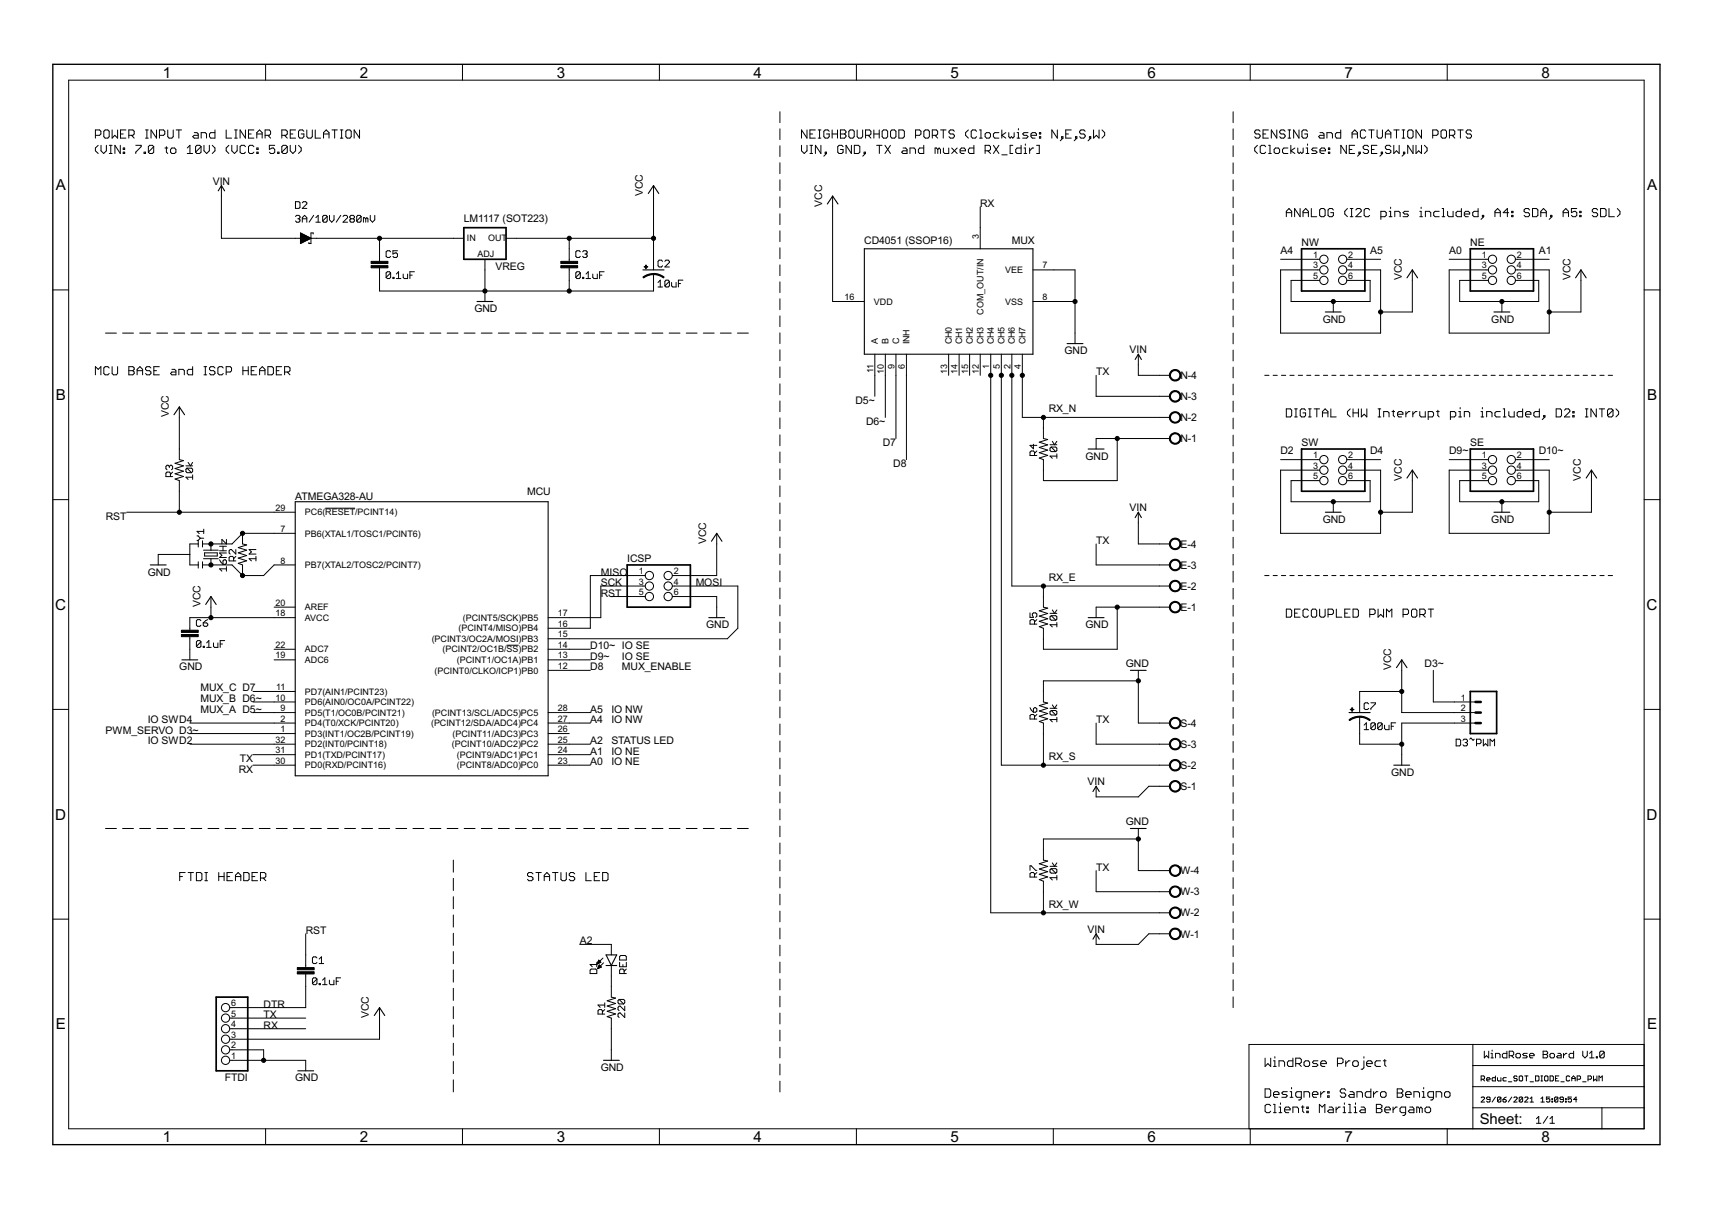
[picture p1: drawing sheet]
<svg xmlns="http://www.w3.org/2000/svg" width="297mm" height="210mm" viewBox="0 0 297 210" stroke-linecap="round" stroke-linejoin="round" font-family="sans-serif">
<defs><g id="words">
<g font-size="2.9">
<text x="28.3" y="13.5">1</text>
<text x="62.4" y="13.5">2</text>
<text x="96.6" y="13.5">3</text>
<text x="130.8" y="13.5">4</text>
<text x="164.9" y="13.5">5</text>
<text x="199.1" y="13.5">6</text>
<text x="233.3" y="13.5">7</text>
<text x="267.4" y="13.5">8</text>
<text x="9.7" y="33">A</text>
<text x="285.8" y="33">A</text>
<text x="9.7" y="69.4">B</text>
<text x="285.8" y="69.4">B</text>
<text x="9.6" y="105.8">C</text>
<text x="285.7" y="105.8">C</text>
<text x="9.6" y="142.2">D</text>
<text x="285.7" y="142.2">D</text>
<text x="9.7" y="178.6">E</text>
<text x="285.8" y="178.6">E</text>
<text x="256.7" y="195">Sheet:</text>
<text x="28.3" y="198.1">1</text>
<text x="62.4" y="198.1">2</text>
<text x="96.6" y="198.1">3</text>
<text x="130.8" y="198.1">4</text>
<text x="164.9" y="198.1">5</text>
<text x="199.1" y="198.1">6</text>
<text x="233.3" y="198.1">7</text>
<text x="267.4" y="198.1">8</text>
</g>
<g font-size="2">
<text x="36.9" y="32">VIN</text>
<text x="111.6" y="34" transform="rotate(-90 111.6 34)">VCC</text>
<text x="142.6" y="35.8" transform="rotate(-90 142.6 35.8)">VCC</text>
<text x="170.1" y="35.8">RX</text>
<text x="80.5" y="38.6">LM1117 (SOT223)</text>
<text x="86" y="46.8">VREG</text>
<text x="150" y="42.2">CD4051 (SSOP16)</text>
<text x="175.6" y="42.2">MUX</text>
<text x="222.2" y="44.1">A4</text>
<text x="225.8" y="42.7">NW</text>
<text x="237.7" y="44.1">A5</text>
<text x="251.4" y="44.1">A0</text>
<text x="255.1" y="42.7">NE</text>
<text x="267" y="44.1">A1</text>
<text x="243.2" y="48.6" transform="rotate(-90 243.2 48.6)">VCC</text>
<text x="272.5" y="48.6" transform="rotate(-90 272.5 48.6)">VCC</text>
<text x="82.3" y="54.1">GND</text>
<text x="229.5" y="56">GND</text>
<text x="258.7" y="56">GND</text>
<text x="184.7" y="61.4">GND</text>
<text x="190.2" y="65.1">TX</text>
<text x="196" y="61.3">VIN</text>
<text x="204.8" y="65.7">N-4</text>
<text x="148.4" y="70">D5~</text>
<text x="182" y="71.5">RX_N</text>
<text x="204.8" y="69.4">N-3</text>
<text x="29.3" y="72.4" transform="rotate(-90 29.3 72.4)">VCC</text>
<text x="150.3" y="73.7">D6~</text>
<text x="153.2" y="77.3">D7</text>
<text x="204.8" y="76.7">N-1</text>
<text x="204.8" y="73.1">N-2</text>
<text x="225.8" y="77.4">SW</text>
<text x="255.1" y="77.4">SE</text>
<text x="155" y="81">D8</text>
<text x="188.4" y="79.7">GND</text>
<text x="222.2" y="78.8">D2</text>
<text x="237.7" y="78.8">D4</text>
<text x="243.2" y="83.4" transform="rotate(-90 243.2 83.4)">VCC</text>
<text x="251.4" y="78.8">D9~</text>
<text x="267" y="78.8">D10~</text>
<text x="274.3" y="83.4" transform="rotate(-90 274.3 83.4)">VCC</text>
<text x="51.2" y="86.7">ATMEGA328-AU</text>
<text x="91.4" y="85.9">MCU</text>
<text x="196" y="88.7">VIN</text>
<text x="18.4" y="90.1">RST</text>
<text x="122.5" y="94.4" transform="rotate(-90 122.5 94.4)">VCC</text>
<text x="190.2" y="94.4">TX</text>
<text x="204.8" y="95">E-4</text>
<text x="229.5" y="90.7">GND</text>
<text x="258.7" y="90.7">GND</text>
<text x="25.6" y="99.8">GND</text>
<text x="104.2" y="99.8">MISO</text>
<text x="104.2" y="101.7">SCK</text>
<text x="108.8" y="97.6">ICSP</text>
<text x="120.7" y="101.7">MOSI</text>
<text x="182" y="100.8">RX_E</text>
<text x="204.8" y="98.6">E-3</text>
<text x="34.8" y="105.3" transform="rotate(-90 34.8 105.3)">VCC</text>
<text x="104.2" y="103.5">RST</text>
<text x="204.8" y="106">E-1</text>
<text x="204.8" y="102.3">E-2</text>
<text x="102.4" y="112.6">D10~ IO SE</text>
<text x="122.5" y="109">GND</text>
<text x="188.4" y="109">GND</text>
<text x="31.1" y="116.3">GND</text>
<text x="34.8" y="119.9">MUX_C D7</text>
<text x="102.4" y="116.3">D8</text>
<text x="102.4" y="114.5">D9~</text>
<text x="107.9" y="114.5">IO SE</text>
<text x="107.9" y="116.3">MUX_ENABLE</text>
<text x="195.3" y="115.7">GND</text>
<text x="241.4" y="116.3" transform="rotate(-90 241.4 116.3)">VCC</text>
<text x="247.2" y="115.7">D3~</text>
<text x="25.6" y="125.4">IO SWD4</text>
<text x="34.8" y="123.6">MUX_A D5~</text>
<text x="34.8" y="121.8">MUX_B D6~</text>
<text x="102.4" y="123.6">A5</text>
<text x="102.4" y="125.4">A4</text>
<text x="106.1" y="123.6">IO NW</text>
<text x="106.1" y="125.4">IO NW</text>
<text x="190.2" y="125.4">TX</text>
<text x="18.3" y="127.3">PWM_SERVO D3~</text>
<text x="25.6" y="129.1">IO SWD2</text>
<text x="102.4" y="130.9">A1</text>
<text x="102.4" y="129.1">A2</text>
<text x="106.1" y="130.9">IO NE</text>
<text x="106.1" y="129.1">STATUS LED</text>
<text x="182" y="131.8">RX_S</text>
<text x="204.8" y="129.7">S-3</text>
<text x="204.8" y="126.1">S-4</text>
<text x="41.4" y="134">RX</text>
<text x="41.6" y="132.2">TX</text>
<text x="102.4" y="132.7">A0</text>
<text x="106.1" y="132.7">IO NE</text>
<text x="188.7" y="136.2">VIN</text>
<text x="204.8" y="137">S-1</text>
<text x="204.8" y="133.4">S-2</text>
<text x="241.4" y="134.6">GND</text>
<text x="195.3" y="143.2">GND</text>
<text x="190.2" y="151">TX</text>
<text x="204.8" y="155.3">W-3</text>
<text x="204.8" y="151.7">W-4</text>
<text x="53" y="162">RST</text>
<text x="182" y="157.4">RX_W</text>
<text x="188.7" y="161.8">VIN</text>
<text x="204.8" y="159">W-2</text>
<text x="100.6" y="163.8">A2</text>
<text x="204.8" y="162.6">W-1</text>
<text x="45.7" y="178.5">RX</text>
<text x="45.7" y="176.6">TX</text>
<text x="45.7" y="174.8">DTR</text>
<text x="64" y="176.6" transform="rotate(-90 64 176.6)">VCC</text>
<text x="104.2" y="185.8">GND</text>
<text x="39" y="187.5">FTDI</text>
<text x="51.2" y="187.6">GND</text>
</g>
<g font-size="1.7">
<text x="81" y="41.9">IN</text>
<text x="84.7" y="41.9">OUT</text>
<text x="169.8" y="41.5" transform="rotate(-90 169.8 41.5)">3</text>
<text x="82.9" y="44.6">ADJ</text>
<text x="174.4" y="47.4">VEE</text>
<text x="180.9" y="46.6">7</text>
<text x="227.9" y="44.7">1</text>
<text x="227.9" y="46.6">3</text>
<text x="233.9" y="44.7">2</text>
<text x="233.9" y="46.6">4</text>
<text x="257.1" y="44.7">1</text>
<text x="257.1" y="46.6">3</text>
<text x="263.2" y="44.7">2</text>
<text x="263.2" y="46.6">4</text>
<text x="146.5" y="52">16</text>
<text x="151.6" y="52.8">VDD</text>
<text x="174.4" y="52.9">VSS</text>
<text x="180.9" y="52">8</text>
<text x="227.9" y="48.4">5</text>
<text x="233.9" y="48.4">6</text>
<text x="257.1" y="48.4">5</text>
<text x="263.2" y="48.4">6</text>
<text x="152.3" y="59.8" transform="rotate(-90 152.3 59.8)">A</text>
<text x="154.2" y="59.8" transform="rotate(-90 154.2 59.8)">B</text>
<text x="156" y="59.8" transform="rotate(-90 156 59.8)">C</text>
<text x="157.8" y="59.8" transform="rotate(-90 157.8 59.8)">INH</text>
<text x="165.1" y="59.8" transform="rotate(-90 165.1 59.8)">CH0</text>
<text x="167" y="59.8" transform="rotate(-90 167 59.8)">CH1</text>
<text x="168.8" y="59.8" transform="rotate(-90 168.8 59.8)">CH2</text>
<text x="170.6" y="59.8" transform="rotate(-90 170.6 59.8)">CH3</text>
<text x="170.6" y="54.6" transform="rotate(-90 170.6 54.6)">COM_OUT/IN</text>
<text x="172.4" y="59.8" transform="rotate(-90 172.4 59.8)">CH4</text>
<text x="174.3" y="59.8" transform="rotate(-90 174.3 59.8)">CH5</text>
<text x="176.1" y="59.8" transform="rotate(-90 176.1 59.8)">CH6</text>
<text x="177.9" y="59.8" transform="rotate(-90 177.9 59.8)">CH7</text>
<text x="151.5" y="64.8" transform="rotate(-90 151.5 64.8)">11</text>
<text x="153.4" y="64.9" transform="rotate(-90 153.4 64.9)">10</text>
<text x="155.2" y="64" transform="rotate(-90 155.2 64)">9</text>
<text x="157" y="64" transform="rotate(-90 157 64)">6</text>
<text x="164.3" y="64.9" transform="rotate(-90 164.3 64.9)">13</text>
<text x="166.2" y="64.9" transform="rotate(-90 166.2 64.9)">14</text>
<text x="168" y="64.9" transform="rotate(-90 168 64.9)">15</text>
<text x="169.8" y="64.9" transform="rotate(-90 169.8 64.9)">12</text>
<text x="171.6" y="64" transform="rotate(-90 171.6 64)">1</text>
<text x="173.5" y="64" transform="rotate(-90 173.5 64)">5</text>
<text x="175.3" y="64" transform="rotate(-90 175.3 64)">2</text>
<text x="177.1" y="64" transform="rotate(-90 177.1 64)">4</text>
<text x="227.9" y="79.5">1</text>
<text x="227.9" y="81.3">3</text>
<text x="227.9" y="83.1">5</text>
<text x="233.9" y="79.5">2</text>
<text x="233.9" y="81.3">4</text>
<text x="233.9" y="83.1">6</text>
<text x="257.1" y="79.5">1</text>
<text x="257.1" y="81.3">3</text>
<text x="257.1" y="83.1">5</text>
<text x="263.2" y="79.5">2</text>
<text x="263.2" y="81.3">4</text>
<text x="263.2" y="83.1">6</text>
<text x="47.8" y="88.6">29</text>
<text x="52.9" y="89.4">PC6(RESET/PCINT14)</text>
<text x="48.7" y="92.3">7</text>
<text x="52.9" y="93.1">PB6(XTAL1/TOSC1/PCINT6)</text>
<text x="48.7" y="97.8">8</text>
<text x="52.9" y="98.6">PB7(XTAL2/TOSC2/PCINT7)</text>
<text x="110.8" y="99.6">1</text>
<text x="110.8" y="101.4">3</text>
<text x="116.9" y="99.6">2</text>
<text x="116.9" y="101.4">4</text>
<text x="47.8" y="105.1">20</text>
<text x="47.8" y="106.9">18</text>
<text x="52.9" y="105.9">AREF</text>
<text x="52.9" y="107.7">AVCC</text>
<text x="80.3" y="107.7">(PCINT5/SCK)PB5</text>
<text x="96.8" y="106.9">17</text>
<text x="110.8" y="103.2">5</text>
<text x="116.9" y="103.2">6</text>
<text x="47.8" y="112.4">22</text>
<text x="52.9" y="113.2">ADC7</text>
<text x="74.9" y="111.4">(PCINT3/OC2A/MOSI)PB3</text>
<text x="76.8" y="113.2">(PCINT2/OC1B/SS)PB2</text>
<text x="79.6" y="109.5">(PCINT4/MISO)PB4</text>
<text x="96.8" y="108.7">16</text>
<text x="96.8" y="110.6">15</text>
<text x="96.8" y="112.4">14</text>
<text x="47.8" y="114.2">19</text>
<text x="47.9" y="119.7">11</text>
<text x="52.9" y="115">ADC6</text>
<text x="75.4" y="116.8">(PCINT0/CLKO/ICP1)PB0</text>
<text x="79.3" y="115">(PCINT1/OC1A)PB1</text>
<text x="96.8" y="114.2">13</text>
<text x="96.8" y="116">12</text>
<text x="47.8" y="121.5">10</text>
<text x="48.7" y="123.3">9</text>
<text x="48.7" y="125.2">2</text>
<text x="52.9" y="120.5">PD7(AIN1/PCINT23)</text>
<text x="52.9" y="122.3">PD6(AIN0/OC0A/PCINT22)</text>
<text x="52.9" y="124.2">PD5(T1/OC0B/PCINT21)</text>
<text x="52.9" y="126">PD4(T0/XCK/PCINT20)</text>
<text x="74.8" y="126">(PCINT12/SDA/ADC4)PC4</text>
<text x="75" y="124.2">(PCINT13/SCL/ADC5)PC5</text>
<text x="96.8" y="123.3">28</text>
<text x="96.8" y="125.2">27</text>
<text x="253.5" y="121.5">1</text>
<text x="253.5" y="123.3">2</text>
<text x="253.5" y="125.2">3</text>
<text x="47.8" y="128.8">32</text>
<text x="47.8" y="130.7">31</text>
<text x="48.7" y="127">1</text>
<text x="52.9" y="127.8">PD3(INT1/OC2B/PCINT19)</text>
<text x="52.9" y="129.6">PD2(INT0/PCINT18)</text>
<text x="52.9" y="131.5">PD1(TXD/PCINT17)</text>
<text x="78.4" y="129.6">(PCINT10/ADC2)PC2</text>
<text x="78.5" y="127.8">(PCINT11/ADC3)PC3</text>
<text x="79.3" y="131.5">(PCINT9/ADC1)PC1</text>
<text x="96.8" y="127">26</text>
<text x="96.8" y="128.8">25</text>
<text x="96.8" y="130.7">24</text>
<text x="47.8" y="132.5">30</text>
<text x="52.9" y="133.3">PD0(RXD/PCINT16)</text>
<text x="79.3" y="133.3">(PCINT8/ADC0)PC0</text>
<text x="96.8" y="132.5">23</text>
<text x="40.1" y="178.2">4</text>
<text x="40.1" y="176.4">5</text>
<text x="40.1" y="174.5">6</text>
<text x="40.1" y="183.7">1</text>
<text x="40.1" y="181.9">2</text>
<text x="40.1" y="180">3</text>
</g>
</g></defs>
<g fill="none" stroke="#000" stroke-width=".17">
<path d="M11.9 13.9h273.4v181.9h-273.4zM46.1 11.2v2.7M80.2 11.2v2.7M114.4 11.2v2.7M135.3 19.4v1.9M148.6 11.2v2.7M182.8 11.2v2.7M214 19.4v1.9M216.9 11.2v2.7M251.1 11.2v2.7M16.6 23.5h.7l.2-.3v-.4l-.2-.3h-.7v1.5M17 25.2l-.4 .5v.5l.4 .4"/>
<path d="M17.5 25.2v1l.5 .4 .5-.4v-1M18.2 22.5h.5l.2 .3v.9l-.2 .3h-.5l-.2-.3v-.9zM19 26.6h.5M19 25.2h.5M19.2 25.2v1.4M19.5 22.5v1.5l.4-.5 .5 .5v-1.5M20.9 25.2v1.4l-1-1.4v1.4M20.9 23.2h.5M21.4 26.4h.2v.2h-.2zM21.4 25.7h.2v.2h-.2zM21.8 22.5h-.9v1.5h.9M22.4 23.5h.7l.2-.3v-.4l-.2-.3h-.7v1.5"/>
<path d="M22.8 23.5l.5 .5M23.6 25.2h.9v.2l-.9 1v.2M25 26.4h.3v.2h-.3zM25.3 22.5h.4M25.3 24h.4M25.5 22.5v1.5M26.7 25.4v1l-.3 .2h-.4l-.3-.2M26.7 25.4l-.3-.2h-.4l-.3 .2v1M26.7 25.4l-1 1M27.2 22.5v1.5l-1-1.5v1.5M27.7 23.5h.7l.2-.3v-.4l-.2-.3h-.7v1.5M28.6 25.7h.5"/>
<path d="M28.9 25.4v1l.2 .2M29.1 22.5v1.2l.2 .3h.5l.3-.3v-1.2M29.8 25.7h.5l.2 .2v.5l-.2 .2h-.5l-.2-.2v-.5zM30.6 22.5h.9M31 22.5v1.5M32.5 26.6h.9M32.5 25.7l.5-.5v1.4M33.7 23h.5l.2 .2v.8h-.7l-.3-.3 .3-.2h.7M34.9 25.4v1l-.3 .2h-.4l-.3-.2M34.9 25.4l-.3-.2h-.4l-.3 .2v1M34.9 25.4l-1 1M34.9 24v-1h.7l.2 .2v.8"/>
<path d="M35.4 25.2v1l.5 .4 .4-.4v-1M36.8 25.2l.5 .5v.5l-.5 .4M37.3 22.5v1.5h-.7l-.3-.3v-.5l.3-.2h.7M38.4 32.2v9.1h42.1M39.2 22.5v1.5h1M39.7 25.2l-.5 .5v.5l.5 .4M40.2 25.2v1l.5 .4 .4-.4v-1M40.7 22.5h.5M40.7 24h.5M40.9 22.5v1.5M42.6 22.5v1.5l-.9-1.5v1.5M42.6 25.4l-.2-.2h-.5l-.2 .2v1l.2 .2h.5l.2-.2"/>
<path d="M43.1 23.2h.5M44 22.5h-.9v1.5h.9M44 25.4l-.2-.2h-.5l-.2 .2v1l.2 .2h.5l.2-.2M44.6 23.2h.9M44.6 24v-1l.4-.5 .5 .5v1M44.6 25.7h.2v.2h-.2zM44.6 26.4h.2v.2h-.2zM46 23.5h.7l.2-.3v-.4l-.2-.3h-.7v1.5M46.5 23.5l.4 .5M47.7 25.2h-1v.7l.5-.2h.2l.3 .2v.5l-.3 .2h-.4l-.3-.2M48.2 26.4h.2v.2h-.2zM48.9 23.5h.7l.2-.3v-.4l-.2-.3h-.7v1.5"/>
<path d="M49.4 23.5l.4 .5M49.8 25.4v1l-.2 .2h-.5l-.2-.2M49.8 25.4l-.2-.2h-.5l-.2 .2v1M49.8 25.4l-.9 1M50.4 25.2v1l.4 .4 .5-.4v-1M50.4 23.2h.4M51.3 37.5l.2-.1h.4l.1 .1v.3l-.1 .2M51.3 35h.6l.1 .2v.8l-.1 .2h-.6zM51.3 22.5h-.9v1.5h.9M51.7 38h.2M51.8 25.2l.5 .5v.5l-.5 .4M51.9 38l.1 .1-.1 .4h-.4l-.2-.2"/>
<path d="M52.5 38h.7M52.5 38.5v-.7l.4-.4 .3 .4v.7M52.5 35.2l.1-.2h.4l.2 .2v.2l-.7 .8h.7M52.7 22.8l-.2-.3h-.5l-.2 .3v.9l.2 .3h.5l.2-.3v-.5h-.4M53.2 22.5v1.2l.3 .3h.5l.2-.3v-1.2M54.4 37.4l-.8 1.1M54.7 22.5v1.5h.9M54.8 38.5h.8M54.8 37.8l.4-.4v1.1M56.1 23.2h1M56.1 24v-1l.5-.5 .5 .5v1M56.8 37.5l-.2-.1h-.4l-.2 .1v.8"/>
<path d="M56.8 37.5v.8l-.2 .2h-.4l-.2-.2M56.8 37.5l-.8 .8M57.2 37.4v.7l.4 .4 .4-.4v-.7M57.6 22.5h.9M58.1 22.5v1.5M59 22.5h.5M59 24h.5M59.1 37.4l-.8 1.1M59.3 22.5v1.5M59.5 37.5l.2-.1h.4l.2 .1v.3l-.8 .7h.8M60.2 22.5h.5l.2 .3v.9l-.2 .3h-.5l-.2-.3v-.9zM60.9 38l-.2-.2v-.3l.2-.1h.4l.2 .1v.3l-.2 .2"/>
<path d="M60.9 38h.4M60.9 38l-.2 .1 .2 .4h.4l.2-.2-.2-.3M62.4 22.5v1.5l-1-1.5v1.5M62.7 37.5l-.2-.1h-.4l-.2 .1v.8M62.7 37.5v.8l-.2 .2h-.4l-.2-.2M62.7 37.5l-.8 .8M63.5 38l-.4-.2v.7M63.5 38v.5M63.5 38l.1-.2 .2 .2v.5M64.2 37.4v.7l.4 .4 .4-.4v-.7M113.4 32.2v14.6M135.3 22.4v1.8"/>
<path d="M135.3 25.3v1.9M135.3 28.2v1.9M135.3 31.2v1.9M135.3 34.1v1.9M135.3 37.1v1.9M139.1 25.2v1l.4 .4 .5-.4v-1M140 22.5v1.5l-.9-1.5v1.5M140.5 23.2h.5M140.5 26.6h.5M140.5 25.2h.5M140.8 25.2v1.4M141.5 22.5h-1v1.5h1"/>
<path d="M142 22.5h.4M142 24h.4M142.2 22.5v1.5M142.4 25.2v1.4l-.9-1.4v1.4M143.2 26.4h.2v.2h-.2zM143.4 26.6l-.5 .5M143.9 22.8l-.3-.3h-.4l-.3 .3v.9l.3 .3h.4l.3-.3v-.5h-.5M144.4 23.2h.9M144.4 22.5v1.5M144.5 34v18.3h5.5M145.3 22.5v1.5M145.8 22.5h.7l.3 .3v.2l-.3 .2 .3 .3v.2l-.3 .3h-.7z"/>
<path d="M145.8 23.2h.7M146.3 25.4l-.3-.2h-.4l-.2 .2v1l.2 .2h.4l.3-.2v-.5h-.5M147.5 22.5h.5l.2 .3v.9l-.2 .3h-.5l-.2-.3v-.9zM147.7 25.2v1.4l-.9-1.4v1.4M148.2 25.2h.7l.3 .2v1l-.3 .2h-.7zM148.7 22.5v1.2l.2 .3h.5l.3-.3v-1.2M149.9 26.4h.3v.2h-.3zM150.2 26.6l-.5 .5M150.2 23.5h.7l.2-.3v-.4l-.2-.3h-.7v1.5M150.6 23.5l.5 .5M151.6 23.2h.9M151.6 22.5v1.5"/>
<path d="M152.1 25.2h.9M152.5 22.5v1.5M152.6 25.2v1.4M153.3 22.5h.5l.2 .3v.9l-.2 .3h-.5l-.2-.3v-.9zM153.5 25.2l1 1.4M154.5 25.2l-1 1.4M154.5 22.8l.2-.3h.5l.2 .3v.9l-.2 .3h-.5l-.2-.3zM156 22.5h.7l.2 .3v.9l-.2 .3h-.7zM156.7 25.7h.4l.3 .2v.7h-.7l-.3-.2 .3-.2h.7M157.9 26.6v-.9h.7l.2 .2v.7M158.9 23.5h.7l.2-.3v-.4l-.2-.3h-.7v1.5M160.3 25.2v1.4h-.7l-.3-.2v-.5l.3-.2h.7"/>
<path d="M160.3 22.8l.2-.3h.5l.2 .3v.9l-.2 .3h-.5l-.2-.3zM161.8 23.5h.7l.2-.3v-.4l-.2-.3h-.7v1.5M162.2 23.5l.5 .5M162.7 25.9l-.2-.2h-.3v.9M162.7 25.9v.7M162.7 25.9l.2-.2 .3 .2v.7M163.2 22.5h.9M163.7 22.5v1.5M163.7 25.7v.7l.2 .2h.7v-.9M165.1 25.7l1 .9M165.6 22.8l-.2-.3h-.5l-.2 .3v.2l.2 .2h.5l.2 .3v.2l-.2 .3h-.5l-.2-.3M166.1 25.7l-1 .9"/>
<path d="M166.6 26.2h.9v-.3l-.2-.2h-.5l-.2 .2v.5l.2 .2h.5M168 22.5l-.5 .5v.5l.5 .5M169 25.2v1.4h-.7l-.3-.2v-.5l.3-.2h.7M169.4 22.8l-.2-.3h-.5l-.2 .3v.9l.2 .3h.5l.2-.3M169.9 22.5h.3v1.5M169.9 24h.5M170.1 35.9v7.3M170.9 23.2l.3-.2h.4l.3 .2v.5l-.3 .3h-.4l-.3-.3zM170.9 26.2h.7l.3-.3v-.5l-.3-.2h-.7v1.4M171.4 26.2l.5 .4M172.4 25.2l.9 1.4M173.3 23h-.7l-.2 .2v.5l.2 .3h.7"/>
<path d="M173.3 25.2l-.9 1.4M173.8 22.5v1.5M173.8 26.9h1M174.5 23l-.7 .5 .7 .5M175 23v.7l.3 .3 .2-.3 .2 .3 .3-.3v-.7M175.7 25.2h-.4v1.4h.4M176.5 24h.4M176.5 23h.2v1M176.7 22.3v.2M177.2 25.2v1.4h-.7l-.3-.2v-.5l.3-.2h.7M177.7 26.6h.4M177.7 25.7h.2v.9"/>
<path d="M177.9 25v.2M178.4 23h-.7l-.3 .2 .3 .3h.4l.3 .2-.3 .3h-.7M178.6 25.7v.9M178.9 23.5h.9v-.3l-.2-.2h-.5l-.2 .2v.5l.2 .3h.5M179.3 25.7h-.2l-.5 .5M179.9 25.2h.4v1.4h-.4M180.3 23.7h.3v.3h-.3zM180.3 23h.3v.2h-.3zM183.5 22.5v1.5l-1-1.5v1.5M184.2 23.7h.2v.3h-.2zM184.4 24l-.4 .4M184.9 23.2h.5"/>
<path d="M185.9 22.5h-1v1.5h1M186.6 23.7h.2v.3h-.2zM186.8 24l-.4 .4M188.3 22.8l-.3-.3h-.4l-.3 .3v.2l.3 .2h.4l.3 .3v.2l-.3 .3h-.4l-.3-.3M189 23.7h.3v.3h-.3zM189.3 24l-.5 .4M189.7 22.5v1.5l.5-.5 .5 .5v-1.5M191.2 22.5l.5 .5v.5l-.5 .5M214 22.4v1.8M214 25.3v1.9M214 28.3v1.8M214 31.2v1.9"/>
<path d="M214 34.2v1.8M214 37.1v1.9M218.2 25.2l-.5 .5v.5l.5 .4M218.6 22.8l-.2-.3h-.5l-.2 .3v.2l.2 .2h.5l.2 .3v.2l-.2 .3h-.5l-.2-.3M219.1 23.2h.5M219.6 25.4l-.2-.2h-.5l-.2 .2v1l.2 .2h.5l.2-.2M220.1 22.5h-1v1.5h1M220.1 26.6h.5M220.1 25.2h.2v1.4M221.3 25.7h.5l.2 .2v.5l-.2 .2h-.5l-.2-.2v-.5zM221.5 22.5v1.5l-.9-1.5v1.5M223 22.8l-.3-.3h-.4l-.3 .3v.2l.3 .2h.4l.3 .3v.2l-.3 .3h-.4l-.3-.3"/>
<path d="M223.2 37.6v-.9l.4-.5 .5 .5v.9M223.2 36.9h.9M223.5 25.7h-.7l-.3 .2v.5l.3 .2h.7M223.5 22.5h.4M223.5 24h.4M223.7 22.5v1.5M224 25.2v1.4M224.7 25.7l-.7 .5 .7 .4M225.2 25.7v.7l.2 .2 .2-.2 .3 .2 .2-.2v-.7M225.4 22.5v1.5l-.9-1.5v1.5M225.6 36.2v1.4l-1-1.4v1.4M226.1 37.6v-.9l.4-.5 .5 .5v.9"/>
<path d="M226.1 36.9h.9M226.6 26.6h.5M226.6 25.7h.3v.9M226.8 22.8l-.2-.3h-.5l-.2 .3v.9l.2 .3h.5l.2-.3v-.5h-.4M226.9 25v.2M227.5 36.2v1.4h1M228.5 25.7h-.7l-.2 .2 .2 .3h.5l.2 .2-.2 .2h-.7M229 23h.5l.2 .2v.8h-.7l-.2-.3 .2-.2h.7M229 26.2h1v-.3l-.3-.2h-.4l-.3 .2v.5l.3 .2h.4M229.2 36.2h.5l.2 .2v1l-.2 .2h-.5l-.2-.2v-1zM230.2 24v-1h.7l.3 .2v.8M230.5 26.4h.2v.2h-.2z"/>
<path d="M230.5 25.7h.2v.2h-.2zM231.4 36.4l-.3-.2h-.4l-.3 .2v1l.3 .2h.4l.3-.2v-.5h-.5M232.6 22.5v1.5h-.7l-.2-.3v-.5l.2-.2h.7M233.6 25.2v1.4l-1-1.4v1.4M233.8 36.2l-.5 .5v.4l.5 .5M234.1 25.9h.5M234.3 37.6h.4M234.3 36.2h.4M234.5 36.2v1.4M234.6 23.2h.9M234.6 24v-1l.5-.5 .4 .5v1M235 25.2h-.9v1.4h.9"/>
<path d="M235.2 36.4l.3-.2h.4l.3 .2v.3l-1 .9h1M235.8 26.4h.2v.2h-.2zM236 26.6l-.5 .5M237 22.8l-.3-.3h-.4l-.3 .3v.9l.3 .3h.4l.3-.3M237.4 25.4l-.2-.2h-.5l-.2 .2v.3l.2 .2h.5l.2 .3v.2l-.2 .2h-.5l-.2-.2M237.5 22.5h.9M237.6 36.4l-.2-.2h-.5l-.2 .2v1l.2 .2h.5l.2-.2M238 25.9h.4M238 22.5v1.5M238.9 25.2h-.9v1.4h.9M238.9 22.5v1.2l.3 .3h.4l.3-.3v-1.2M239.6 37.6h.7l.2-.2v-.5l-.2-.2h-.7v1.4"/>
<path d="M239.6 26.4h.3v.2h-.3zM239.9 26.6l-.5 .5M240.4 23.2h.9M240.4 24v-1l.5-.5 .4 .5v1M241 37.6h.5M241 36.7h.3v.9M241.3 35.9v.3M241.3 25.4l-.2-.2h-.5l-.2 .2v.3l.2 .2h.5l.2 .3v.2l-.2 .2h-.5l-.2-.2M241.8 22.5h1M241.8 25.2v1.4l.5-.4 .5 .4v-1.4M242 37.6v-.9h.7l.2 .2v.7M242.3 22.5v1.5"/>
<path d="M243.3 22.5h.4M243.3 24h.4M243.5 26.4h.2v.2h-.2zM243.5 22.5v1.5M243.7 26.6l-.4 .5M244.4 36.7h-.7l-.3 .2 .3 .2h.5l.2 .3-.2 .2h-.8M244.5 22.5h.4l.3 .3v.9l-.3 .3h-.4l-.3-.3v-.9zM245.2 25.2v1.4l-1-1.4v1.4M245.7 25.2v1.4l.4-.4 .5 .4v-1.4M246.3 37.6h.5M246.3 36.7h.3v.9M246.6 35.9v.3"/>
<path d="M246.6 22.5v1.5l-.9-1.5v1.5M247.1 25.2l.5 .5v.5l-.5 .4M247.3 37.6v-.9h.7l.2 .2v.7M248.6 23.5h.7l.2-.3v-.4l-.2-.3h-.7v1.5M249.7 36.7h-.7l-.2 .2v.5l.2 .2h.7M250.2 37.6h.5M250.2 36.2h.2v1.4M250.3 22.5h.4l.3 .3v.9l-.3 .3h-.4l-.3-.3v-.9zM251.2 36.7v.7l.2 .2h.7v-.9M251.5 23.5h.7l.2-.3v-.4l-.2-.3h-.7v1.5M251.9 23.5l.5 .5M252.9 22.5h1"/>
<path d="M253.4 22.5v1.5M253.6 36.2v1.4h-.7l-.3-.2v-.5l.3-.2h.7M254.1 37.1h.9v-.2l-.2-.2h-.5l-.2 .2v.5l.2 .2h.5M255.3 22.8l-.2-.3h-.5l-.2 .3v.2l.2 .2h.5l.2 .3v.2l-.2 .3h-.5l-.2-.3M256.5 36.2v1.4h-.7l-.3-.2v-.5l.3-.2h.7M257.2 37.4h.2v.2h-.2zM257.4 37.6l-.4 .5M259.4 36.9h.9M259.4 37.6v-.9l.4-.5 .5 .5v.9M261.8 36.9h-1l.7-.7v1.4M262.3 37.4h.2v.2h-.2zM262.3 36.7h.2v.2h-.2z"/>
<path d="M265.4 36.4l-.2-.2h-.5l-.3 .2v.3l.3 .2h.5l.2 .2v.3l-.2 .2h-.5l-.3-.2M265.9 36.2h.7l.2 .2v1l-.2 .2h-.7zM267.3 36.9h1M267.3 37.6v-.9l.5-.5 .5 .5v.9M269 37.4h.3v.2h-.3zM269.3 37.6l-.5 .5M271.2 37.6v-.9l.5-.5 .4 .5v.9M271.2 36.9h.9M273.6 36.2h-1v.7l.5-.2h.2l.3 .2v.5l-.3 .2h-.4l-.3-.2M274.1 37.4h.2v.2h-.2zM274.1 36.7h.2v.2h-.2zM277.2 36.4l-.2-.2h-.5l-.2 .2v.3l.2 .2h.5l.2 .2v.3l-.2 .2h-.5l-.2-.2"/>
<path d="M277.7 36.2h.7l.3 .2v1l-.3 .2h-.7zM279.2 36.2v1.4h.9M280.6 36.2l.5 .5v.4l-.5 .5M9.2 50.3h2.7M18.3 57.8h1.9M21.3 57.8h1.9M24.2 57.8h1.9M27.2 57.8h1.9M30.2 57.8h1.8M33.1 57.8h1.9M36.1 57.8h1.9M39.1 57.8h1.8"/>
<path d="M42 57.8h1.9M45 57.8h1.9M47.9 57.8h1.9M50.9 57.8h1.9M52.1 40.4l1.9 .9-1.9 .9zM52.1 42.2h.1M52.1 42.1h.3M52.1 42h.5M52.1 42h.6M52.1 41.9h.8M52.1 41.8h.9M52.1 41.7h1.1"/>
<path d="M52.1 41.7h1.2M52.1 41.6h1.4M52.1 41.5h1.5M52.1 41.4h1.7M52.1 41.3h1.7M52.1 41.2h1.6M52.1 41.1h1.4M52.1 41h1.2M52.1 40.9h1.1M52.1 40.9h.9M52.1 40.8h.8M52.1 40.7h.6"/>
<path d="M52.1 40.6h.5M52.1 40.6h.3M52.1 40.5h.2M53.9 57.8h1.9M54.3 40.6v-.2h-.3v1.8h-.4v-.1M56.8 57.8h1.9M59.8 57.8h1.9M62.8 57.8h1.8M65.7 57.8h1.9M65.8 46.5v4h47.6v-3M65.8 41.3v4.1M67.8 47.3l-.2-.2h-.4l-.2 .2v.8"/>
<path d="M67.8 47.3v.8l-.2 .2h-.4l-.2-.2M67.8 43.7l-.2-.2h-.4l-.2 .2v.8l.2 .2h.4l.2-.2M67.8 47.3l-.8 .8M68.2 48.1h.2v.2h-.2zM68.7 57.8h1.9M68.8 48.3h.8M68.8 47.5l.4-.4v1.2M69 43.5h-.8v.6l.4-.2h.2l.2 .2v.4l-.2 .2h-.4l-.2-.2M70 47.5v.6l.1 .2h.6v-.8M71.1 47.7h.4M71.6 57.8h1.9M71.9 47.1h-.8v1.2"/>
<path d="M74.6 57.8h1.9M77.6 57.8h1.9M80.5 57.8h1.9M83.5 57.8h1.9M84.1 45v7.3M86.5 57.8h1.8M87.8 41.3h25.6M89.4 57.8h1.9M92.4 57.8h1.9M95.4 57.8h1.8M98.3 57.8h1.9M98.8 41.3v4.1"/>
<path d="M98.8 46.5v4M100.7 43.7l-.2-.2h-.4l-.2 .2v.8l.2 .2h.4l.2-.2M100.7 47.3l-.2-.2h-.4l-.2 .2v.8M100.7 47.3v.8l-.2 .2h-.4l-.2-.2M100.7 47.3l-.8 .8M101.1 48.1h.2v.2h-.2zM101.1 43.7l.2-.2h.4l.2 .2-.2 .4M101.3 57.8h1.9M101.5 44.1h.2M101.7 48.3h.8M101.7 47.5l.4-.4v1.2M101.7 44.1l.2 .2v.2l-.2 .2h-.4l-.2-.2"/>
<path d="M102.8 47.5v.6l.3 .2h.5v-.8M104 47.7h.4M104.2 57.8h1.9M104.8 47.1h-.8v1.2M107.2 57.8h1.9M110.2 57.8h1.9M113.1 57.8h1.9M114.2 49l.4-.4v1.2M114.2 49.8h.8M115 45.3l-.2-.2h-.4l-.2 .2v.8l.2 .2h.4l.2-.2M115.4 45.3l.1-.2h.4l.2 .2v.2l-.7 .8h.7M116.1 57.8h1.9"/>
<path d="M116.1 48.8v.8l-.2 .2h-.4l-.1-.2M116.1 48.8l-.2-.2h-.4l-.1 .2v.8M116.1 48.8l-.7 .8M116.5 49v.6l.2 .2h.6v-.8M117.7 49.2h.4M118.5 48.6h-.8v1.2M119.1 57.8h1.8M122 57.8h1.9M125 57.8h1.9M128 57.8h1.8M135.3 40v1.9M135.3 43v1.9"/>
<path d="M135.3 46v1.8M135.3 48.9v1.9M135.3 51.8v1.9M135.3 54.8v1.9M135.3 57.7v1.9M179.2 52.3h7.3M179.2 46.8h7.3v12.8M214 40.1v1.8M214 43v1.9M214 46v1.8M214 48.9v1.9M214 51.9v1.8"/>
<path d="M214 54.8v1.9M214 57.8v1.8M222.2 45h6.8M229 48.6h-5v3.7h13.7v-3.7h-4M229 46.8h-6.8v11h17.3v-11h-5.8M231.3 52.3v1.8M233.7 45h5.8M245 46.8v7.3h-5.5M251.4 45h6.8M258.2 48.6h-4.9v3.7h13.7v-3.7h-4.1M258.2 46.8h-6.8v11h17.4v-11h-5.9M260.6 52.3v1.8"/>
<path d="M262.9 45h5.9M274.3 46.8v7.3h-5.5M285.3 50.3h2.7M16.6 65v-1.4l.4 .5 .5-.5v1.4M18.9 63.8l-.2-.2h-.5l-.2 .2v1l.2 .2h.5l.2-.2M19.5 63.6v1.2l.2 .2h.5l.2-.2v-1.2M22.4 63.6h.7l.2 .2v.3l-.2 .2 .2 .2v.3l-.2 .2h-.7zM22.4 64.3h.7M23.8 64.3h.9M23.8 65v-.9l.5-.5 .4 .5v.9M26.2 63.8l-.2-.2h-.5l-.2 .2v.3l.2 .2h.5l.2 .2v.3l-.2 .2h-.5l-.2-.2M26.7 64.3h.5"/>
<path d="M27.6 63.6h-.9v1.4h.9M29.8 64.1h.5l.2 .2v.7h-.7l-.2-.2 .2-.3h.7M31 65v-.9h.7l.3 .2v.7M31.1 70.6v9.1l.7 .2-1.4 .5 1.4 .4-1.4 .5 1.4 .4-1.4 .5 1.4 .5-1.4 .4 .7 .3v5.5M33.4 63.6v1.4h-.7l-.2-.2v-.5l.2-.2h.7M35.4 63.6h.5M35.4 65h.5M35.6 63.6v1.4M37.3 63.8l-.2-.2h-.5l-.3 .2v.3l.3 .2h.5l.2 .2v.3l-.2 .2h-.5l-.3-.2M38.7 63.8l-.2-.2h-.5l-.2 .2v1l.2 .2h.5l.2-.2M39.2 64.5h.7l.3-.2v-.5l-.3-.2h-.7v1.4M42.1 64.3h1"/>
<path d="M42.1 63.6v1.4M43.1 63.6v1.4M43.6 64.3h.5M44.5 63.6h-.9v1.4h.9M45 65v-.9l.5-.5 .5 .5v.9M45 64.3h1M46.5 63.6h.7l.2 .2v1l-.2 .2h-.7zM47.9 64.3h.5M48.9 63.6h-1v1.4h1M49.4 64.5h.7l.2-.2v-.5l-.2-.2h-.7v1.4M49.8 64.5l.5 .5M135.3 60.7v1.9"/>
<path d="M135.3 63.6v1.9M135.3 66.6v1.9M135.3 69.6v1.8M135.3 72.5v1.9M135.3 75.4v1.9M135.3 78.4v1.9M151.8 61.4v7.3M153.6 61.4v11M155.4 61.4v14.7M157.3 61.4v18.3M164.6 61.4v3.7M166.4 61.4v3.7"/>
<path d="M168.2 61.4v3.7M170.1 61.4v3.7M171.9 61.4v96.9h31.1M173.7 61.4v71.3h29.3M175.6 61.4v40.3h27.4M177.4 61.4v11h25.6M179.3 77.1v.8l-.6-.6h1.2M179.5 79v-.6l-.2-.2h-.4l-.2 .2v.6h1.2M179.9 78.2l-.4 .4M181 72.4v3.7l.8 .1-1.5 .5 1.5 .5-1.5 .4 1.5 .5-1.5 .4 1.5 .5-1.5 .5 .7 .2v3.7h12.8v-7.3M182.2 77.2h1.2M182.4 77.6h.8l.2 .1v.4l-.2 .2"/>
<path d="M182.4 77.6l-.2 .1v.4l.2 .2h.8M182.4 77.6l.8 .7M182.6 76.6l.4 .6 .4-.6M183.4 79.1h-1.2l.4 .4M183.4 78.7v.8M190.2 65.1v3.6h12.8M197.5 61.4v3.7h5.5M203 76.1h-12.8v1.8M214 60.7v1.9M214 63.7v1.9M214 66.6v1.9M214 69.6v1.9"/>
<path d="M214 72.5v1.9M214 75.5v1.9M214 78.4v1.9M219.4 65.1h.8M220.9 65.1h.7M222.2 79.7h6.8M222.3 65.1h.8M223.2 70.9h.7l.2 .3v.9l-.2 .2h-.7zM223.8 65.1h.7M224.6 72.3h.5M224.6 70.9h.5M224.9 70.9v1.4"/>
<path d="M225.3 65.1h.7M226.5 71.2l-.2-.3h-.5l-.2 .3v.9l.2 .2h.5l.2-.2v-.5h-.4M226.7 65.1h.7M227 72.3h.5M227 70.9h.5M227.3 70.9v1.4M228 70.9h.9M228.2 65.1h.7M228.5 70.9v1.4M229.4 72.3v-.9l.5-.5 .5 .5v.9M229.4 71.6h1M229.6 65.1h.8"/>
<path d="M230.9 70.9v1.4h.9M231.1 65.1h.7M232.5 65.1h.8M233.7 79.7h5.8M234 65.1h.7M234.3 70.9l-.5 .5v.5l.5 .4M234.8 70.9v1.4M234.8 71.6h.9M235.4 65.1h.8M235.7 70.9v1.4M236.2 70.9v1.4l.5-.4 .5 .4v-1.4M236.9 65.1h.7"/>
<path d="M238.3 65.1h.8M239.1 72.3h.5M239.1 70.9h.5M239.3 70.9v1.4M239.8 65.1h.7M240.1 72.3v-.9h.7l.2 .2v.7M241.2 65.1h.8M241.5 71.4h.5M241.7 71.2v.9l.3 .2M242.5 71.9h.9v-.3l-.2-.2h-.5l-.2 .2v.5l.2 .2h.5M242.7 65.1h.7M243.9 71.4v.9"/>
<path d="M244.2 65.1h.7M244.6 71.4h-.2l-.5 .5M245.1 71.4v.9M245.6 65.1h.7M245.9 71.4h-.3l-.5 .5M246.3 71.4v.7l.3 .2h.7v-.9M247.1 65.1h.7M247.8 72.3h.7l.2-.2v-.5l-.2-.2h-.7v1.4M248.5 65.1h.7M249.2 71.4h.5M249.5 71.2v.9l.2 .2M250 65.1h.7"/>
<path d="M251.4 65.1h.8M251.4 79.7h6.8M251.7 72.3h.6l.3-.2v-.5l-.3-.2h-.6v1.4M252.9 65.1h.7M253.1 72.3h.5M253.1 71.4h.2v.9M253.3 70.7v.2M254.1 72.3v-.9h.7l.2 .2v.7M254.3 65.1h.8M255.8 65.1h.7M257 71.4h.2v.9M257 72.3h.4"/>
<path d="M257.2 70.7v.2M257.2 65.1h.8M257.9 72.3v-.9h.7l.3 .2v.7M258.7 65.1h.7M260.1 65.1h.8M260.3 71.4h-.7l-.2 .2v.5l.2 .2h.7M260.8 72.3h.5M260.8 70.9h.2v1.4M261.6 65.1h.7M261.8 71.4v.7l.2 .2h.7v-.9M262.9 79.7h5.9M263.1 65.1h.7"/>
<path d="M264.2 70.9v1.4h-.7l-.3-.2v-.5l.3-.2h.7M264.5 65.1h.7M264.7 71.9h.9v-.3l-.2-.2h-.5l-.2 .2v.5l.2 .2h.5M266 65.1h.7M267.1 70.9v1.4h-.7l-.3-.2v-.5l.3-.2h.7M267.4 65.1h.7M267.8 72.1h.3v.2h-.3zM268.1 72.3l-.5 .5M268.9 65.1h.7M270 70.9h.7l.2 .3v.9l-.2 .2h-.7zM270.3 65.1h.8M271.4 71.2l.3-.3h.4l.3 .3v.2l-1 .9h1"/>
<path d="M271.8 65.1h.7M272.9 72.1h.2v.2h-.2zM272.9 71.4h.2v.2h-.2zM273.2 65.1h.8M274.7 65.1h.7M275.1 72.3h.4M275.1 70.9h.4M275.3 70.9v1.4M276.1 65.1h.8M277 70.9v1.4l-1-1.4v1.4M277.5 70.9h.9M277.6 65.1h.7"/>
<path d="M277.9 70.9v1.4M279 65.1h.8M279.9 71.2v.9l-.3 .2h-.5l-.2-.2M279.9 71.2l-.3-.3h-.5l-.2 .3v.9M279.9 71.2l-1 .9M280.4 70.9l.4 .5v.5l-.4 .4M9.2 86.7h2.7M22 88.9h29.2M29.4 80.9l-.2-.2h-.2l-.2 .2v.4l.2 .2M29.4 80.9l.2-.2h.2l.2 .2v.4l-.2 .2M29.4 80.9v.2M29.6 82.7v-.6l-.2-.2h-.4l-.2 .2v.6h1.2"/>
<path d="M30 81.9l-.4 .4M32.3 80.8h1.1M32.4 81.2h.8l.2 .2v.4l-.2 .2M32.4 81.2l-.1 .2v.4l.1 .2h.8M32.4 81.2l.8 .8M32.6 80.2l.4 .6 .4-.6M32.9 96.2h-5.4v1.8M33.4 82.8h-1.1l.3 .4M33.4 82.4v.8M34.2 93h.2l.4 .4M34.4 94.4h-1.5v3.6h1.5M34.4 93.8v1.1"/>
<path d="M34.4 97.5v1.1M34.8 93.4l-.4 .3h-.2M34.8 93.4h.5M35.1 98h5.2l1.8 1.8M35.1 93.8v1.1M35.1 97.5v1.1M35.3 96.9h2.6M35.3 95.4h2.6M35.3 92.2h-1.1l.4 .4M35.3 91.8v.8M35.5 95.9h2.2v.6h-2.2zM36.6 94.4v1"/>
<path d="M36.6 96.9v1.1M38.1 97.1l.6 .8M38.1 95.5h1.2M38.1 94.8h1.2M38.7 94.8v.7M38.9 97.1h.2l.2 .2v.4l-.2 .2h-.4v-.6zM39.3 98.7h-1.2l.4 .4M39.3 93.6v.8l-.8-.8v.8M39.3 98.3v.8M39.3 95.9h-1.2l.4 .4-.4 .4h1.2M40.5 97.3v-.6l-.2-.2h-.4l-.1 .2v.6h1.1M40.9 95.3v.8l-.7-.8h-.3l-.1 .2v.4l.1 .2"/>
<path d="M40.9 96.5l-.4 .4M42.1 92.5h9.1M42.1 92.5l-1.8 1.9h-5.2M42.1 92.5v1.9l.7 .1-1.5 .5 1.5 .4-1.5 .5 1.5 .5-1.5 .4 1.5 .5-1.5 .4 .8 .3v1.8M44.4 96.9h-1.2l.4 .4M44.4 96.5v.8M44.4 95.3h-1.2l.4 .4-.4 .4h1.2M51.2 98h-3.6l-1.9 1.8h-3.6M56.4 88.2h5.2M112 99.8h-9.6v9.2h-7.3M124.4 92.5v7.3h-7.8M135.3 81.3v1.9"/>
<path d="M135.3 84.3v1.9M135.3 87.2v1.9M135.3 90.2v1.9M135.3 93.2v1.8M135.3 96.1v1.9M135.3 99v1.9M190.2 94.4v3.6h12.8M197.5 88.9v5.5h5.5M214 81.4v1.9M214 84.3v1.9M214 87.3v1.9M214 90.3v1.8"/>
<path d="M214 93.2v1.9M214 96.2v1.8M214 99.1v1.9M219.4 99.8h.8M220.9 99.8h.7M222.3 99.8h.8M223.8 99.8h.7M225.3 99.8h.7M226.7 99.8h.7M228.2 99.8h.7M229 81.6h-6.8v10.9h17.3v-10.9h-5.8M229 83.4h-5v3.6h13.7v-3.6h-4"/>
<path d="M229.6 99.8h.8M231.1 99.8h.7M231.3 87v1.9M232.5 99.8h.8M234 99.8h.7M235.4 99.8h.8M236.9 99.8h.7M238.3 99.8h.8M239.8 99.8h.7M241.2 99.8h.8M242.7 99.8h.7M244.2 99.8h.7"/>
<path d="M245 81.6v7.3h-5.5M245.6 99.8h.7M247.1 99.8h.7M248.5 99.8h.7M250 99.8h.7M251.4 99.8h.8M252.9 99.8h.7M254.3 99.8h.8M255.8 99.8h.7M257.2 99.8h.8M258.2 81.6h-6.8v10.9h17.4v-10.9h-5.9M258.2 83.4h-4.9v3.6h13.7v-3.6h-4.1"/>
<path d="M258.7 99.8h.7M260.1 99.8h.8M260.6 87v1.9M261.6 99.8h.7M263.1 99.8h.7M264.5 99.8h.7M266 99.8h.7M267.4 99.8h.7M268.9 99.8h.7M270.3 99.8h.8M271.8 99.8h.7M273.2 99.8h.8"/>
<path d="M274.7 99.8h.7M276.1 81.6v7.3h-7.3M276.1 99.8h.8M277.6 99.8h.7M279 99.8h.8M285.3 86.7h2.7M32.9 110.4v4.1M34.9 107.7l-.2-.2h-.4l-.2 .2v.8l.2 .1h.4l.2-.1M34.9 111.3l-.2-.2h-.4l-.2 .2v.8M34.9 111.3v.8l-.2 .2h-.4l-.2-.2M34.9 111.3l-.8 .8M35.3 112.1h.2v.2h-.2z"/>
<path d="M35.3 108.1h.6l.1 .4-.1 .1h-.4l-.2-.1zM35.9 112.3h.7M35.9 111.5l.3-.4v1.2M36 107.5l-.7 .6M36.6 103.5v3.6M37 111.5v.6l.2 .2h.6v-.8M38.2 111.7h.4M39 111.1h-.8v1.2M43.9 120h7.3M47.6 105.3h3.6M47.6 112.6h3.6M47.6 114.5h3.6"/>
<path d="M51.2 107.1h-18.3v2.2M87.9 111.9h2.1M95.1 112.6h7.3M95.1 114.5h7.3M95.1 116.3h7.3M106.1 103.5h5.9M112 101.7h-7.8v5.4h-9.1M116.6 101.7h11.4v7.3l-1.8 1.8h-31.1M116.6 103.5h7.8v3.6M135.3 102v1.9M135.3 104.9v1.9M135.3 107.9v1.9"/>
<path d="M135.3 110.8v1.9M135.3 113.8v1.9M135.3 116.8v1.8M135.3 119.7v1.9M178.7 106.3v.8h.6l-.2-.4 .2-.4h.4l.2 .2v.4l-.2 .2M179.5 108.3v-.6l-.2-.2h-.4l-.2 .2v.6h1.2M179.9 107.5l-.4 .4M181 101.7v3.6l.8 .2-1.5 .5 1.5 .4-1.5 .5 1.5 .4-1.5 .5 1.5 .4-1.5 .5 .7 .3v3.6h12.8v-7.3M182.2 106.4h1.2M182.4 106.8h.8l.2 .2v.4l-.2 .2M182.4 106.8l-.2 .2v.4l.2 .2h.8M182.4 106.8l.8 .8"/>
<path d="M182.6 105.8l.4 .6 .4-.6M183.4 108v.8M183.4 108.4h-1.2l.4 .4M197.5 116.3v9.1h5.5M197.5 118.1h-16.5v3.7l.8 .2-1.5 .4 1.5 .5-1.5 .4 1.5 .5-1.5 .4 1.5 .5-1.5 .5 .7 .2v7.3M203 105.3h-12.8v1.8M214 102.1v1.8M214 105v1.9M214 108v1.8M214 110.9v1.9M214 113.9v1.8M214 116.8v1.9"/>
<path d="M214 119.8v1.8M223.2 105.7h.7l.2 .2v.9l-.2 .3h-.7zM224.6 106.4h.5M225.6 105.7h-1v1.4h1M227 105.9l-.2-.2h-.5l-.2 .2v.9l.2 .3h.5l.2-.3M227.5 105.9l.3-.2h.4l.3 .2v.9l-.3 .3h-.4l-.3-.3zM229 105.7v1.1l.2 .3h.5l.2-.3v-1.1M230.4 106.6h.7l.3-.2v-.5l-.3-.2h-.7v1.4M231.9 105.7v1.4h.9M233.3 106.4h.5M234.3 105.7h-1v1.4h1M234.8 105.7h.7l.2 .2v.9l-.2 .3h-.7z"/>
<path d="M237.7 106.6h.7l.2-.2v-.5l-.2-.2h-.7v1.4M239.1 105.7v1.4l.5-.5 .5 .5v-1.4M240.6 107.1v-1.4l.4 .4 .5-.4v1.4M243.2 120h-7.3v3.6M243.2 114.5v9.1h12.8M243.4 106.6h.8l.2-.2v-.5l-.2-.2h-.8v1.4M244.9 105.9l.2-.2h.5l.2 .2v.9l-.2 .3h-.5l-.2-.3zM246.3 106.6h.8l.2-.2v-.5l-.2-.2h-.8v1.4M246.8 106.6l.5 .5M247.8 105.7h.9M248.3 105.7v1.4M248.7 116.3v5.5h7.3"/>
<path d="M9.2 123.1h2.7M32.9 125.4h18.3M32.9 127.3h18.3M32.9 129.1h18.3M43.9 121.8h7.3M43.9 123.6h7.3M43.9 130.9h7.3M43.9 132.7h7.3M95.1 123.6h7.3M95.1 125.4h7.3M95.1 127.3h3.7M95.1 129.1h7.3"/>
<path d="M95.1 130.9h7.3M95.1 132.7h7.3M135.3 122.6v1.9M135.3 125.6v1.9M135.3 128.5v1.9M135.3 131.5v1.9M135.3 134.5v1.8M135.3 137.4v1.9M178.7 122.8l.6 .7M179.3 123l.4-.2 .2 .2v.4l-.2 .1h-.4zM179.5 124.7v-.6l-.2-.1h-.4l-.2 .1v.6h1.2M179.9 124l-.4 .3"/>
<path d="M182.2 122.9h1.2M182.4 123.3h.8l.2 .2v.3l-.2 .2M182.4 123.3l-.2 .2v.3l.2 .2h.8M182.4 123.3l.8 .7M182.6 122.3l.4 .6 .4-.6M183.4 124.4v.8M183.4 124.8h-1.2l.4 .4M190.2 125.4v3.7h12.8M190.2 136.4v1.8h7.3l1.8-1.8h3.7M214 122.7v1.9M214 125.7v1.9M214 128.6v1.9"/>
<path d="M214 131.6v1.9M214 134.5v1.9M214 137.5v1.9M235.9 124.3v4.8h7.3M236.7 125.8l.4-.4v1.2M236.7 126.6h.8M237.5 122.1l-.2-.2h-.4l-.2 .2v.8l.2 .2h.4l.2-.2M237.8 121.9h.8v.2l-.8 .8v.2M238.6 125.6v.8l-.2 .2h-.3l-.3-.2M238.6 125.6l-.2-.2h-.3l-.3 .2v.8M238.6 125.6l-.8 .8M239.8 125.6v.8l-.2 .2h-.4l-.2-.2"/>
<path d="M239.8 125.6l-.2-.2h-.4l-.2 .2v.8M239.8 125.6l-.8 .8M240.2 125.8v.6l.2 .2h.6v-.8M241.4 126h.4M242.2 125.4h-.8v1.2M252.6 128.2h.6l.2 .2v.8l-.2 .2h-.6zM253.8 128.4l.2-.2h.4l.2 .2v.2l-.2 .2M254.2 128.8h.2M254.4 128.8l.2 .2v.2l-.2 .2h-.4l-.2-.2M255 128.2l.2-.2 .4 .4 .2-.2M256 125.4h-12.8v7.3M256.2 129h.6l.2-.2v-.4l-.2-.2h-.6v1.2"/>
<path d="M257.4 128.2v1.2l.3-.4 .4 .4v-1.2M258.5 129.4v-1.2l.4 .4 .4-.4v1.2M285.3 123.1h2.7M9.2 159.4h2.7M18.3 143.7h1.9M21.3 143.7h1.9M24.2 143.7h1.9M27.2 143.7h1.9M30.2 143.7h1.8M31.2 152.1h.5M32.1 151.4h-.9v1.4M32.6 151.4h1"/>
<path d="M33.1 151.4v1.4M33.1 143.7h1.9M34.1 151.4h.7l.2 .2v.9l-.2 .3h-.7zM35.5 151.4h.5M35.5 152.8h.5M35.8 151.4v1.4M36.1 143.7h1.9M38 152.1h.9M38 151.4v1.4M38.9 151.4v1.4M39.1 143.7h1.8M39.4 152.1h.5"/>
<path d="M40.3 151.4h-.9v1.4h.9M40.9 152.1h.9M40.9 152.8v-1l.4-.4 .5 .4v1M42 143.7h1.9M42.3 151.4h.7l.2 .2v.9l-.2 .3h-.7zM43.7 152.1h.5M44.7 151.4h-1v1.4h1M45 143.7h1.9M45.2 152.3h.7l.2-.2v-.5l-.2-.2h-.7v1.4M45.7 152.3l.4 .5M47.9 143.7h1.9M50.9 143.7h1.9"/>
<path d="M53.9 143.7h1.9M56.8 143.7h1.9M59.8 143.7h1.9M62.8 143.7h1.8M65.7 143.7h1.9M68.7 143.7h1.9M71.6 143.7h1.9M74.6 143.7h1.9M77.6 143.7h1.9M78.7 149.2v2.1M78.7 152.4v2.1M78.7 155.6v2"/>
<path d="M78.7 158.7v2.1M80.5 143.7h1.9M83.5 143.7h1.9M86.5 143.7h1.8M89.4 143.7h1.9M92.4 143.7h1.9M92.5 151.6l-.3-.2h-.4l-.3 .2v.2l.3 .3h.4l.3 .2v.2l-.3 .3h-.4l-.3-.3M93 151.4h.9M93.5 151.4v1.4M94.4 152.1h1M94.4 152.8v-1l.5-.4 .5 .4v1M95.4 143.7h1.8"/>
<path d="M95.9 151.4h.9M96.4 151.4v1.4M97.3 151.4v1.1l.3 .3h.4l.3-.3v-1.1M98.3 143.7h1.9M99.7 151.6l-.2-.2h-.5l-.2 .2v.2l.2 .3h.5l.2 .2v.2l-.2 .3h-.5l-.2-.3M101.3 143.7h1.9M101.7 151.4v1.4h.9M103.1 152.1h.5M104.1 151.4h-1v1.4h1M104.2 143.7h1.9M104.6 151.4h.7l.2 .2v.9l-.2 .3h-.7zM107.2 143.7h1.9"/>
<path d="M110.2 143.7h1.9M113.1 143.7h1.9M116.1 143.7h1.9M119.1 143.7h1.8M122 143.7h1.9M125 143.7h1.9M128 143.7h1.8M135.3 140.4v1.8M135.3 143.3v1.9M135.3 146.2v1.9M135.3 149.2v1.9M135.3 152.1v1.9"/>
<path d="M135.3 155.1v1.9M135.3 158.1v1.8M178.7 151v-.8h.2l.8 .8h.2M179.5 152.1v-.5l-.2-.2h-.4l-.2 .2v.5h1.2M179.9 151.4l-.4 .4M182.2 150.3h1.2M182.4 150.7h.8l.2 .2v.4l-.2 .2M182.4 150.7l-.2 .2v.4l.2 .2h.8M182.4 150.7l.8 .8M182.6 149.7l.4 .6 .4-.6M183.4 151.9v.8M183.4 152.3h-1.2l.4 .4"/>
<path d="M190.2 151v3.7h12.8M197.5 143.7v7.3h5.5M197.5 145.5h-16.5v3.7l.8 .2-1.5 .4 1.5 .5-1.5 .4 1.5 .5-1.5 .5 1.5 .4-1.5 .5 .7 .3v5.4M214 140.4v1.9M214 143.4v1.9M214 146.3v1.9M214 149.3v1.9M214 152.3v1.8M214 155.2v1.9M214 158.2v1.8M285.3 159.4h2.7M39.9 178.5h13.1"/>
<path d="M39.9 176.6h13.1M53 169v5.8h-13.1M53 162v5.9M55 166.2l-.2-.2h-.4l-.2 .2v.8l.2 .2h.4l.2-.2M55 169.8l-.2-.2h-.4l-.2 .2v.8M55 169.8v.8l-.2 .2h-.4l-.2-.2M55 169.8l-.8 .8M55.4 170.6h.2v.2h-.2zM55.4 167.2h.8M55.4 166.4l.4-.4v1.2M56 170.8h.7M56 170l.4-.4v1.2"/>
<path d="M57.1 170v.6l.2 .2h.6v-.8M58.3 170.2h.4M59.1 169.6h-.8v1.2M65.8 174.8v5.5h-25.9M78.7 161.9v2.1M78.7 165.1v2.1M78.7 168.3v2.1M78.7 171.4v2.1M78.7 174.6v2.1M78.7 177.8v2.1M100.6 163.8h5.5v1.9M102.4 168.3l.2-.2h.8l.1 .2v.6h-1.1z"/>
<path d="M103.5 166.9v.8M103.5 167.3h-1.1l.4 .4M103.6 167.2h.1M103.7 167.1h.2M103.7 167h.4M103.7 168h.1M103.7 166.9h.5M103.7 167.9h.2M103.8 166.8h.3M103.8 167.9h.3M103.8 167.8h.5M103.8 166.7h.2"/>
<path d="M103.8 167.7h.5M103.9 166.6h.1M103.9 167.6h.3M103.9 166.6l.3 .3-.6 .3zM103.9 167.5h.2M103.9 167.5h.1M104.3 167.8l-.3-.4-.3 .6M104.3 167.8l-.6 .2M104.5 175.9v-.6l-.2-.2h-.4l-.1 .2v.6h1.1M104.6 166.2l-1 1M104.7 167l-1 1M104.9 175.1l-.4 .4"/>
<path d="M104.9 174.3h-1.1l.3 .5M104.9 174v.8M106.1 167.5v5.5l.7 .1-1.5 .5 1.5 .5-1.5 .4 1.5 .5-1.5 .4 1.5 .5-1.5 .5 .8 .2v7.3M107.4 173.4h.8l.2 .2v.3l-.2 .3M107.4 173.4l-.2 .2v.3l.2 .3h.8M107.4 173.4l.8 .8M107.5 166.9v.8h1.2v-.8M107.7 165.8h.8l.2 .1v.6h-1.2v-.6zM108.1 167.3v.4M108.3 168.9v-.6l-.2-.2h-.4l-.2 .2v.6h1.2M108.4 174.5v.8l-.8-.8h-.2l-.2 .3v.3l.2 .2M108.4 175.7v.8l-.8-.8-.4 .2v.4l.2 .2"/>
<path d="M108.7 168.1l-.4 .4M135.3 161v1.9M135.3 164v1.8M135.3 166.9v1.9M135.3 169.8v1.9M135.3 172.8v1.9M135.3 175.7v1.9M135.3 178.7v1.9M190.2 162v1.8h7.3l1.8-1.8h3.7M214 161.1v1.9M214 164.1v1.8M214 167v1.9"/>
<path d="M214 170v1.9M214 172.9v1.9M39.9 183.9h13.1v1.9M39.9 182.1h5.8v1.8M46.1 195.8v2.8M78.7 181v2.1M78.7 184.1v2.1M78.7 187.3v2.1M80.2 195.8v2.8M114.4 195.8v2.8M135.3 181.7v1.8M135.3 184.6v1.9"/>
<path d="M135.3 187.6v1.8M148.6 195.8v2.8M182.8 195.8v2.8M216.9 195.8v2.8M219.5 183.6v1.4l.5-.5 .5 .5v-1.4M219.5 188.9h.7l.3 .2v1l-.3 .3h-.7zM220.5 191.8l-.3-.2h-.4l-.3 .2v1l.3 .2h.4l.3-.2M221 184h.2v1M221 191.6h.2v1.4M221 185h.4M221 189.9h.9v-.3l-.2-.2h-.5l-.2 .2v.5l.2 .3h.5M221 193h.4"/>
<path d="M221.2 183.3v.3M221.9 185v-1h.7l.3 .3v.7M221.9 193h.5M221.9 192h.3v1M222.2 191.3v.3M222.9 192.5h.9v-.2l-.2-.3h-.5l-.2 .3v.5l.2 .2h.5M223.4 189.4h-.8l-.2 .2 .2 .3h.5l.3 .2-.3 .3h-.7M223.8 190.4h.5M223.8 189.4h.3v1M224.1 188.7v.2M224.3 183.6v1.4h-.7l-.2-.2v-.5l.2-.3h.7M224.3 193v-1h.7l.3 .3v.7"/>
<path d="M224.8 184.5h.7l.3-.2v-.5l-.3-.2h-.7v1.4M225.3 184.5l.5 .5M225.8 190.4h-.8l-.2-.3v-.5l.2-.2h.8v1.2l-.3 .2h-.2M225.8 192h.5M226 191.8v1l.3 .2M226.3 190.4v-1h.7l.2 .2v.8M226.5 184h.5l.2 .3v.5l-.2 .2h-.5l-.2-.2v-.5zM226.7 192.8h.3v.2h-.3zM226.7 192h.3v.3h-.3zM227.7 189.9h1v-.3l-.3-.2h-.5l-.2 .2v.5l.2 .3h.5M228.7 184h-.8l-.2 .3 .2 .2h.5l.3 .3-.3 .2h-.7M228.9 193v-1.4l.5 .4 .5-.4v1.4"/>
<path d="M229.2 184.5h.9v-.2l-.2-.3h-.5l-.2 .3v.5l.2 .2h.5M229.2 189.4v1M229.9 189.4h-.3l-.4 .5M230.4 190.1h.2v.3h-.2zM230.4 189.4h.2v.2h-.2zM230.6 192h.5l.2 .3v.7h-.7l-.2-.2 .2-.3h.7M231.8 192v1M232.1 184.5h.7l.2-.2v-.5l-.2-.2h-.7v1.4M232.5 192h-.2l-.5 .5M233 193h.5M233 192h.3v1M233.3 191.3v.3"/>
<path d="M233.5 189.1l-.2-.2h-.5l-.3 .2v.3l.3 .2h.5l.2 .3v.2l-.2 .3h-.5l-.3-.3M233.5 184v1M234 191.6h.2v1.4M234 193h.5M234.2 184h-.2l-.5 .5M234.2 189.4h.5l.2 .2v.8h-.7l-.2-.3 .2-.2h.7M234.9 184h.5l.3 .3v.5l-.3 .2h-.5l-.2-.2v-.5zM234.9 193h.5M234.9 192h.3v1M235.2 191.3v.3M235.4 190.4v-1h.8l.2 .2v.8M236.2 192h.4l.3 .3v.7h-.7l-.3-.2 .3-.3h.7"/>
<path d="M236.6 184v1.2l-.2 .3h-.2M236.6 183.3v.3M237.1 184.5h1v-.2l-.3-.3h-.4l-.3 .3v.5l.3 .2h.4M237.8 188.9v1.5h-.7l-.2-.3v-.5l.2-.2h.7M238.3 189.4v1M238.8 191.6h.7l.3 .2v.2l-.3 .3 .3 .2v.3l-.3 .2h-.7zM238.8 192.3h.7M239.1 189.4h-.3l-.5 .5M239.5 184h-.7l-.2 .3v.5l.2 .2h.7M239.5 189.6l.3-.2h.5l.2 .2v.5l-.2 .3h-.5l-.3-.3zM240 184h.5M240.3 183.8v1l.2 .2"/>
<path d="M240.3 192.5h.9v-.2l-.2-.3h-.5l-.2 .3v.5l.2 .2h.5M241.7 192v1M242.4 188.9h.7l.3 .2v.3l-.3 .2 .3 .3v.2l-.3 .3h-.7zM242.4 189.6h.7M242.4 192h-.2l-.5 .5M243.9 189.9h.9v-.3l-.2-.2h-.5l-.2 .2v.5l.2 .3h.5M243.9 193h-.8l-.2-.2v-.5l.2-.3h.8v1.3l-.3 .2h-.2M244.6 192h.5l.2 .3v.7h-.7l-.3-.2 .3-.3h.7M245.3 190.4v-1h.7l.3 .2v.8M246.3 192.3l-.3-.3h-.2v1M246.3 192.3v.7M246.3 192.3l.2-.3 .3 .3v.7"/>
<path d="M246.8 190.4h.4M246.8 189.4h.2v1M247 188.7v.2M247.2 192.3l.3-.3h.5l.2 .3v.5l-.2 .2h-.5l-.3-.2zM248.7 190.4h-.7l-.3-.3v-.5l.3-.2h.7v1.2l-.2 .2h-.3M249.2 190.4v-1h.7l.2 .2v.8M250.6 189.6l.3-.2h.5l.2 .2v.5l-.2 .3h-.5l-.3-.3zM251.1 195.8v2.8M255.5 192.2h29.8M255.5 181.2v14.6M255.5 188.5h29.8M255.5 184.8h29.8"/>
<path d="M257 187.2h.4l.2-.1v-.3l-.2-.2h-.4v.9M257 190.4l.1-.1 .5 .1v.2l-.6 .6h.6M257.3 187.2l.3 .3M257.5 182.4v1.1l.4-.4 .4 .4v-1.1M257.9 187.2h.6l-.1-.3h-.3l-.2 .2v.3l.2 .1h.3M258.5 190.7h-.4l-.2-.1 .2-.3 .4 .1v.6l-.1 .2h-.3l-.2-.2M258.7 182.7h.2v.8M258.7 183.5h.4M258.9 182.2v.2M259.5 186.6v.9h-.5l-.1-.4 .1-.2h.5M259.5 190.3l-.6 .9M259.5 183.5v-.8h.6l.2 .2v.6"/>
<path d="M259.8 186.9v.5l.2 .1h.4v-.6M260.4 190.4l-.1-.1-.5 .1v.6M260.4 190.4v.6l-.1 .2h-.3l-.2-.2M260.4 190.4l-.6 .6M260.8 190.7h.4l.1 .3-.1 .2h-.3l-.1-.2zM261.3 186.9h-.4l-.1 .2v.3l.1 .1h.4M261.3 190.3l-.5 .4M261.5 182.4v1.1h-.6l-.2-.2v-.4l.2-.2h.6M261.7 187.7h.6M261.9 183.1h.5l.2-.2v-.4l-.2-.1h-.5v1.1M262.2 183.1l.4 .4M262.3 190.3l-.6 .9"/>
<path d="M262.7 190.4l.1-.1 .4 .1v.2l-.5 .6h.5M263 182.9l.2-.2h.4l.2 .2v.4l-.2 .2h-.4l-.2-.2zM263.2 186.8l-.1-.2h-.3l-.1 .2 .1 .3 .4 .1-.1 .3h-.3l-.1-.1M263.7 186.6h.3l.2 .2v.6l-.2 .1h-.3l-.1-.1v-.6zM264.2 190.4l-.2-.1-.4 .1v.6M264.2 190.4v.6l-.2 .2h-.3l-.1-.2M264.2 190.4l-.6 .6M264.5 186.6h.6M264.5 190.4l.2-.1 .4 .1v.2l-.6 .6h.6M264.8 186.6v.9M265 182.7h-.6l-.2 .2 .2 .2h.4l.2 .2-.2 .2h-.6M265.4 183.1h.8v-.2l-.2-.2h-.4l-.2 .2v.4l.2 .2h.4"/>
<path d="M265.5 187.7h.6M265.5 191.2h.6M265.5 190.6l.3-.3v.9M266.4 186.6h.5l.1 .2v.6l-.1 .1h-.5zM266.6 194.1l.4-.4v1.2M266.6 194.9h.8M267.4 186.6h.3M267.4 187.5h.3M267.4 191.2h.5M267.4 190.6l.3-.3v.9M267.5 186.6v.9M267.7 182.4h.6l.2 .1-.2 .4 .2 .4-.2 .2h-.6z"/>
<path d="M267.7 182.9h.6M268.1 186.6h.3l.2 .2v.6l-.2 .1h-.3l-.1-.1v-.6zM268.5 193.7l-.7 1.2M268.9 190.3h-.6v.4l.3-.1 .3 .1v.3l-.1 .2h-.3l-.2-.2M268.9 194.9h.8M268.9 194.1l.4-.4v1.2M268.9 186.6h.5l.1 .2v.6l-.1 .1h-.5zM269.1 182.7h.4l.2 .2v.4l-.2 .2h-.4l-.2-.2v-.4zM269.3 191h.1v.2h-.1zM269.3 190.6h.1v.1h-.1zM269.9 187.1h.3M270.3 190.4v.6l-.1 .2h-.3l-.2-.2"/>
<path d="M270.3 190.4l-.1-.1-.5 .1v.6M270.3 190.4l-.6 .6M270.3 182.7h.4l.2 .2v.6h-.6l-.2-.2 .2-.2h.6M270.5 186.6h-.6v.9h.6M270.8 187.7h.6M271.3 190.7h-.5l-.1-.1 .1-.3 .5 .1v.6l-.2 .2h-.3l-.1-.2M271.3 182.7v.8M271.6 190.6h.2v.1h-.2zM271.6 191h.2v.2h-.2zM271.9 182.7h-.2l-.4 .4M272.4 186.8l-.2-.2h-.3l-.1 .2v.6l.1 .1h.3l.2-.1M272.7 190.3h-.6v.4l.3-.1 .3 .1v.3l-.2 .2h-.3l-.1-.2"/>
<path d="M272.7 187.1h.6M272.7 187.5v-.6l.3-.3 .3 .3v.6M273 182.4v1.1h-.5l-.3-.2v-.4l.3-.2h.5M273.6 190.7h-.6l.5-.4v.9M273.6 187.2h.5l.1-.1v-.3l-.1-.2h-.5v.9M274.6 187.7h.6M274.6 182.4v.7l.4 .4 .4-.4v-.7M275.5 187.2h.5l.1-.1v-.3l-.1-.2h-.5v.9M275.8 183.5h.8M275.8 182.7l.4-.3v1.1M276.5 186.6v.9l.3-.3 .3 .3v-.9M277 183.3h.2v.2h-.2z"/>
<path d="M277.4 187.5v-.9l.3 .3 .3-.3v.9M277.9 192.2v3.6M278.3 182.5v.8l-.1 .2h-.5l-.1-.2M278.3 182.5l-.1-.1h-.5l-.1 .1v.8M278.3 182.5l-.7 .8M285.3 181.2h-68.6v14.6"/>
<circle cx="229.7" cy="46.8" r=".72"/>
<circle cx="229.7" cy="45" r=".72"/>
<circle cx="229.7" cy="48.6" r=".72"/>
<circle cx="233" cy="46.8" r=".72"/>
<circle cx="233" cy="45" r=".72"/>
<circle cx="233" cy="48.6" r=".72"/>
<circle cx="259" cy="46.8" r=".72"/>
<circle cx="259" cy="48.6" r=".72"/>
<circle cx="259" cy="45" r=".72"/>
<circle cx="262.2" cy="48.6" r=".72"/>
<circle cx="262.2" cy="46.8" r=".72"/>
<circle cx="262.2" cy="45" r=".72"/>
<circle cx="229.7" cy="79.7" r=".72"/>
<circle cx="233" cy="79.7" r=".72"/>
<circle cx="259" cy="79.7" r=".72"/>
<circle cx="262.2" cy="79.7" r=".72"/>
<circle cx="112.7" cy="99.8" r=".72"/>
<circle cx="115.9" cy="99.8" r=".72"/>
<circle cx="229.7" cy="81.6" r=".72"/>
<circle cx="229.7" cy="83.4" r=".72"/>
<circle cx="233" cy="81.6" r=".72"/>
<circle cx="233" cy="83.4" r=".72"/>
<circle cx="259" cy="81.6" r=".72"/>
<circle cx="259" cy="83.4" r=".72"/>
<circle cx="262.2" cy="81.6" r=".72"/>
<circle cx="262.2" cy="83.4" r=".72"/>
<circle cx="112.7" cy="101.7" r=".72"/>
<circle cx="112.7" cy="103.5" r=".72"/>
<circle cx="115.9" cy="101.7" r=".72"/>
<circle cx="115.9" cy="103.5" r=".72"/>
<circle cx="39.1" cy="174.8" r=".72"/>
<circle cx="39.1" cy="176.6" r=".72"/>
<circle cx="39.1" cy="178.5" r=".72"/>
<circle cx="39.1" cy="182.1" r=".72"/>
<circle cx="39.1" cy="183.9" r=".72"/>
<circle cx="39.1" cy="180.3" r=".72"/>
</g>
<g fill="none" stroke="#000" stroke-width=".19">
<path d="M37.9 33.1l.5-.9 .6 .9M112.5 33.6l.9-1.4 .9 1.4M143.6 35.4l.9-1.4 .9 1.4M82.8 52.3h2.7M111.5 46.8h3.7M150 43.2h29.2v18.2h-29.2zM185.1 59.6h2.8M230 54.1h2.7M244.1 48.2l.9-1.4 1 1.4M259.2 54.1h2.8M273.4 48.2l.9-1.4 .9 1.4M30.2 71.9l.9-1.3 .9 1.3"/>
<path d="M188.8 77.9h2.8M197 62.4l.5-1 .5 1M26.1 98h2.7M51.2 87h43.9v47.6h-43.9zM123.4 93.9l1-1.4 .9 1.4M197 89.8l.5-.9 .5 .9M230 88.9h2.7M244.1 82.9l.9-1.3 1 1.3M259.2 88.9h2.8M275.2 82.9l.9-1.3 .9 1.3M31.6 114.5h2.7M35.7 104.9l.9-1.4 .9 1.4"/>
<path d="M123 107.1h2.7M188.8 107.1h2.8M196.1 116.3h2.8M242.3 115.8l.9-1.3 .9 1.3M189.6 137.3l.6-.9 .5 .9M234.1 123.6h3.6M241.8 132.7h2.8M196.1 143.7h2.8M64.9 176.2l.9-1.4 1 1.4M105.2 165.7h1.8l-.9 1.8zM105.2 167.5h1.8M189.6 162.9l.6-.9 .5 .9"/>
<path d="M51.7 185.8h2.7M104.7 183.9h2.7"/>
</g>
<path d="M80.5 39.5h7.3v5.5h-7.3zM225.8 43.2h11v7.3h-11zM255.1 43.2h11v7.3h-11zM225.8 77.9h11v7.3h-11zM255.1 77.9h11v7.3h-11zM108.8 98h11v7.3h-11zM255.1 120h4.6v7.3h-4.6zM37.5 173h5.5v12.8h-5.5z" fill="none" stroke="#000" stroke-width=".3"/>
<g fill="#000" stroke="#000" stroke-width=".17">
<path d="M111.5 48.1l1.1-.6h.8v.1a2.85 2.85 0 0 0-1.7 .6z" fill-rule="evenodd"/>
<path d="M113.4 47.4a2.84 2.84 0 0 1 1.8 .7l-.1 .1a2.81 2.81 0 0 0-1.7-.6z" fill-rule="evenodd"/>
<path d="M203.3 75.3a1.01 1.01 0 0 1 1.5 .3 1.01 1.01 0 0 1-.7 1.5 1.01 1.01 0 0 1-1.2-1h.2a.82 .82 0 0 1 1.1-.8 .82 .82 0 0 1 .2 1.3 .82 .82 0 0 1-1.3-.3v-.2h-.2v-.3z" fill-rule="evenodd"/>
<path d="M203.3 71.6a1.01 1.01 0 0 1 1.5 .4 1.01 1.01 0 0 1-.7 1.4 1.01 1.01 0 0 1-1.2-1h.2a.82 .82 0 0 1 1.1-.7 .82 .82 0 0 1 .2 1.3 .82 .82 0 0 1-1.3-.3v-.3h-.2v-.3z" fill-rule="evenodd"/>
<path d="M203.3 68a1.01 1.01 0 0 1 1.5 .3 1.01 1.01 0 0 1-.7 1.4 1.01 1.01 0 0 1-1.2-1h.2a.82 .82 0 0 1 1.1-.7 .82 .82 0 0 1 .2 1.3 .82 .82 0 0 1-1.3-.3v-.3h-.2v-.2z" fill-rule="evenodd"/>
<path d="M203.3 64.3a1.01 1.01 0 0 1 1.5 .4 1.01 1.01 0 0 1-.7 1.4 1.01 1.01 0 0 1-1.2-1h.2a.82 .82 0 0 1 1.1-.8 .82 .82 0 0 1 .2 1.4 .82 .82 0 0 1-1.3-.4v-.2h-.2v-.3z" fill-rule="evenodd"/>
<path d="M203.3 97.2a1.01 1.01 0 0 1 1.5 .4 1.01 1.01 0 0 1-.7 1.4 1.01 1.01 0 0 1-1.2-1h.2a.82 .82 0 0 1 1.1-.8 .82 .82 0 0 1 .2 1.4 .82 .82 0 0 1-1.3-.3v-.3h-.2v-.3z" fill-rule="evenodd"/>
<path d="M203.3 93.6a1.01 1.01 0 0 1 1.5 .3 1.01 1.01 0 0 1-.7 1.4 1.01 1.01 0 0 1-1.2-.9h.2a.82 .82 0 0 1 1.1-.8 .82 .82 0 0 1 .2 1.3 .82 .82 0 0 1-1.3-.3v-.2h-.2v-.3z" fill-rule="evenodd"/>
<path d="M203.3 104.5a1.01 1.01 0 0 1 1.5 .4 1.01 1.01 0 0 1-.7 1.4 1.01 1.01 0 0 1-1.2-1h.2a.82 .82 0 0 1 1.1-.8 .82 .82 0 0 1 .2 1.4 .82 .82 0 0 1-1.3-.3v-.3h-.2v-.3z" fill-rule="evenodd"/>
<path d="M203.3 100.9a1.01 1.01 0 0 1 1.5 .3 1.01 1.01 0 0 1-.7 1.5 1.01 1.01 0 0 1-1.2-1h.2a.82 .82 0 0 1 1.1-.8 .82 .82 0 0 1 .2 1.4 .82 .82 0 0 1-1.3-.4v-.2h-.2v-.3z" fill-rule="evenodd"/>
<path d="M203.3 135.6a1.01 1.01 0 0 1 1.5 .4 1.01 1.01 0 0 1-.7 1.4 1.01 1.01 0 0 1-1.2-1h.2a.82 .82 0 0 1 1.1-.8 .82 .82 0 0 1 .2 1.4 .82 .82 0 0 1-1.3-.3v-.3h-.2v-.3z" fill-rule="evenodd"/>
<path d="M203.3 132a1.01 1.01 0 0 1 1.5 .3 1.01 1.01 0 0 1-.7 1.4 1.01 1.01 0 0 1-1.2-1h.2a.82 .82 0 0 1 1.1-.7 .82 .82 0 0 1 .2 1.3 .82 .82 0 0 1-1.3-.3v-.3h-.2v-.3z" fill-rule="evenodd"/>
<path d="M203.3 128.3a1.01 1.01 0 0 1 1.5 .4 1.01 1.01 0 0 1-.7 1.4 1.01 1.01 0 0 1-1.2-1h.2a.82 .82 0 0 1 1.1-.8 .82 .82 0 0 1 .2 1.4 .82 .82 0 0 1-1.3-.4v-.2h-.2v-.3z" fill-rule="evenodd"/>
<path d="M203.3 124.7a1.01 1.01 0 0 1 1.5 .3 1.01 1.01 0 0 1-.7 1.4 1.01 1.01 0 0 1-1.2-1h.2a.82 .82 0 0 1 1.1-.8 .82 .82 0 0 1 .2 1.4 .82 .82 0 0 1-1.3-.3v-.3h-.2v-.3z" fill-rule="evenodd"/>
<path d="M234.1 124.9l1.1-.6 .7-.1v.2a3.2 3.2 0 0 0-1.7 .6z" fill-rule="evenodd"/>
<path d="M235.9 124.2a2.84 2.84 0 0 1 1.8 .7l-.1 .1a2.81 2.81 0 0 0-1.7-.6z" fill-rule="evenodd"/>
<path d="M203.3 157.6a1.01 1.01 0 0 1 1.5 .3 1.01 1.01 0 0 1-.7 1.4 1.01 1.01 0 0 1-1.2-1h.2a.82 .82 0 0 1 1.1-.7 .82 .82 0 0 1 .2 1.3 .82 .82 0 0 1-1.3-.3v-.3h-.2v-.2z" fill-rule="evenodd"/>
<path d="M203.3 153.9a1.01 1.01 0 0 1 1.5 .4 1.01 1.01 0 0 1-.7 1.4 1.01 1.01 0 0 1-1.2-1h.2a.82 .82 0 0 1 1.1-.8 .82 .82 0 0 1 .2 1.4 .82 .82 0 0 1-1.3-.4v-.2h-.2v-.3z" fill-rule="evenodd"/>
<path d="M203.3 150.2a1.01 1.01 0 0 1 1.5 .4 1.01 1.01 0 0 1-.7 1.4 1.01 1.01 0 0 1-1.2-1h.2a.82 .82 0 0 1 1.1-.7 .82 .82 0 0 1 .2 1.3 .82 .82 0 0 1-1.3-.3v-.3h-.2v-.3z" fill-rule="evenodd"/>
<path d="M203.3 161.2a1.01 1.01 0 0 1 1.5 .4 1.01 1.01 0 0 1-.7 1.4 1.01 1.01 0 0 1-1.2-1h.2a.82 .82 0 0 1 1.1-.8 .82 .82 0 0 1 .2 1.4 .82 .82 0 0 1-1.3-.4v-.2h-.2v-.3z" fill-rule="evenodd"/>
<circle cx="65.8" cy="41.3" r=".36"/>
<circle cx="84.1" cy="50.5" r=".36"/>
<circle cx="98.8" cy="50.5" r=".36"/>
<circle cx="98.8" cy="41.3" r=".36"/>
<circle cx="113.4" cy="41.3" r=".36"/>
<circle cx="186.5" cy="52.3" r=".36"/>
<circle cx="231.3" cy="52.3" r=".36"/>
<circle cx="239.5" cy="54.1" r=".36"/>
<circle cx="260.6" cy="52.3" r=".36"/>
<circle cx="268.8" cy="54.1" r=".36"/>
<circle cx="171.9" cy="65.1" r=".36"/>
<circle cx="173.7" cy="65.1" r=".36"/>
<circle cx="175.6" cy="65.1" r=".36"/>
<circle cx="177.4" cy="65.1" r=".36"/>
<circle cx="181" cy="72.4" r=".36"/>
<circle cx="193.8" cy="76.1" r=".36"/>
<circle cx="31.1" cy="88.9" r=".36"/>
<circle cx="36.6" cy="94.4" r=".36"/>
<circle cx="36.6" cy="98" r=".36"/>
<circle cx="42.1" cy="92.5" r=".36"/>
<circle cx="42.1" cy="99.8" r=".36"/>
<circle cx="231.3" cy="87" r=".36"/>
<circle cx="239.5" cy="88.9" r=".36"/>
<circle cx="260.6" cy="87" r=".36"/>
<circle cx="268.8" cy="88.9" r=".36"/>
<circle cx="36.6" cy="107.1" r=".36"/>
<circle cx="181" cy="101.7" r=".36"/>
<circle cx="193.8" cy="105.3" r=".36"/>
<circle cx="197.5" cy="118.1" r=".36"/>
<circle cx="243.2" cy="120" r=".36"/>
<circle cx="181" cy="132.7" r=".36"/>
<circle cx="243.2" cy="129.1" r=".36"/>
<circle cx="181" cy="158.3" r=".36"/>
<circle cx="197.5" cy="145.5" r=".36"/>
<circle cx="45.7" cy="183.9" r=".36"/>
</g>
<path d="M64.4 46.1h2.9v.4h-2.9zM64.4 45.3h2.9v.4h-2.9zM97.3 46.1h2.9v.4h-2.9zM97.3 45.3h2.9v.4h-2.9zM111.8 46.2l.6 .1zM112 46l.1 .6zM31.5 110.1h2.9v.3h-2.9zM31.5 109.3h2.9v.4h-2.9zM234.3 123l.6 .1zM234.5 122.8l.1 .6zM51.6 168.6h2.9v.4h-2.9zM51.6 167.9h2.9v.3h-2.9z" fill="#000" stroke="#000" stroke-width=".17"/>
<path d="M256 125.4h.9M256 123.6h.9M256 121.8h.9" fill="none" stroke="#000" stroke-width=".44"/>
<path d="M9.2 11.2h278.8v187.4h-278.8z" fill="none" stroke="#000" stroke-width=".23"/>
<use href="#words"/>
</svg>
